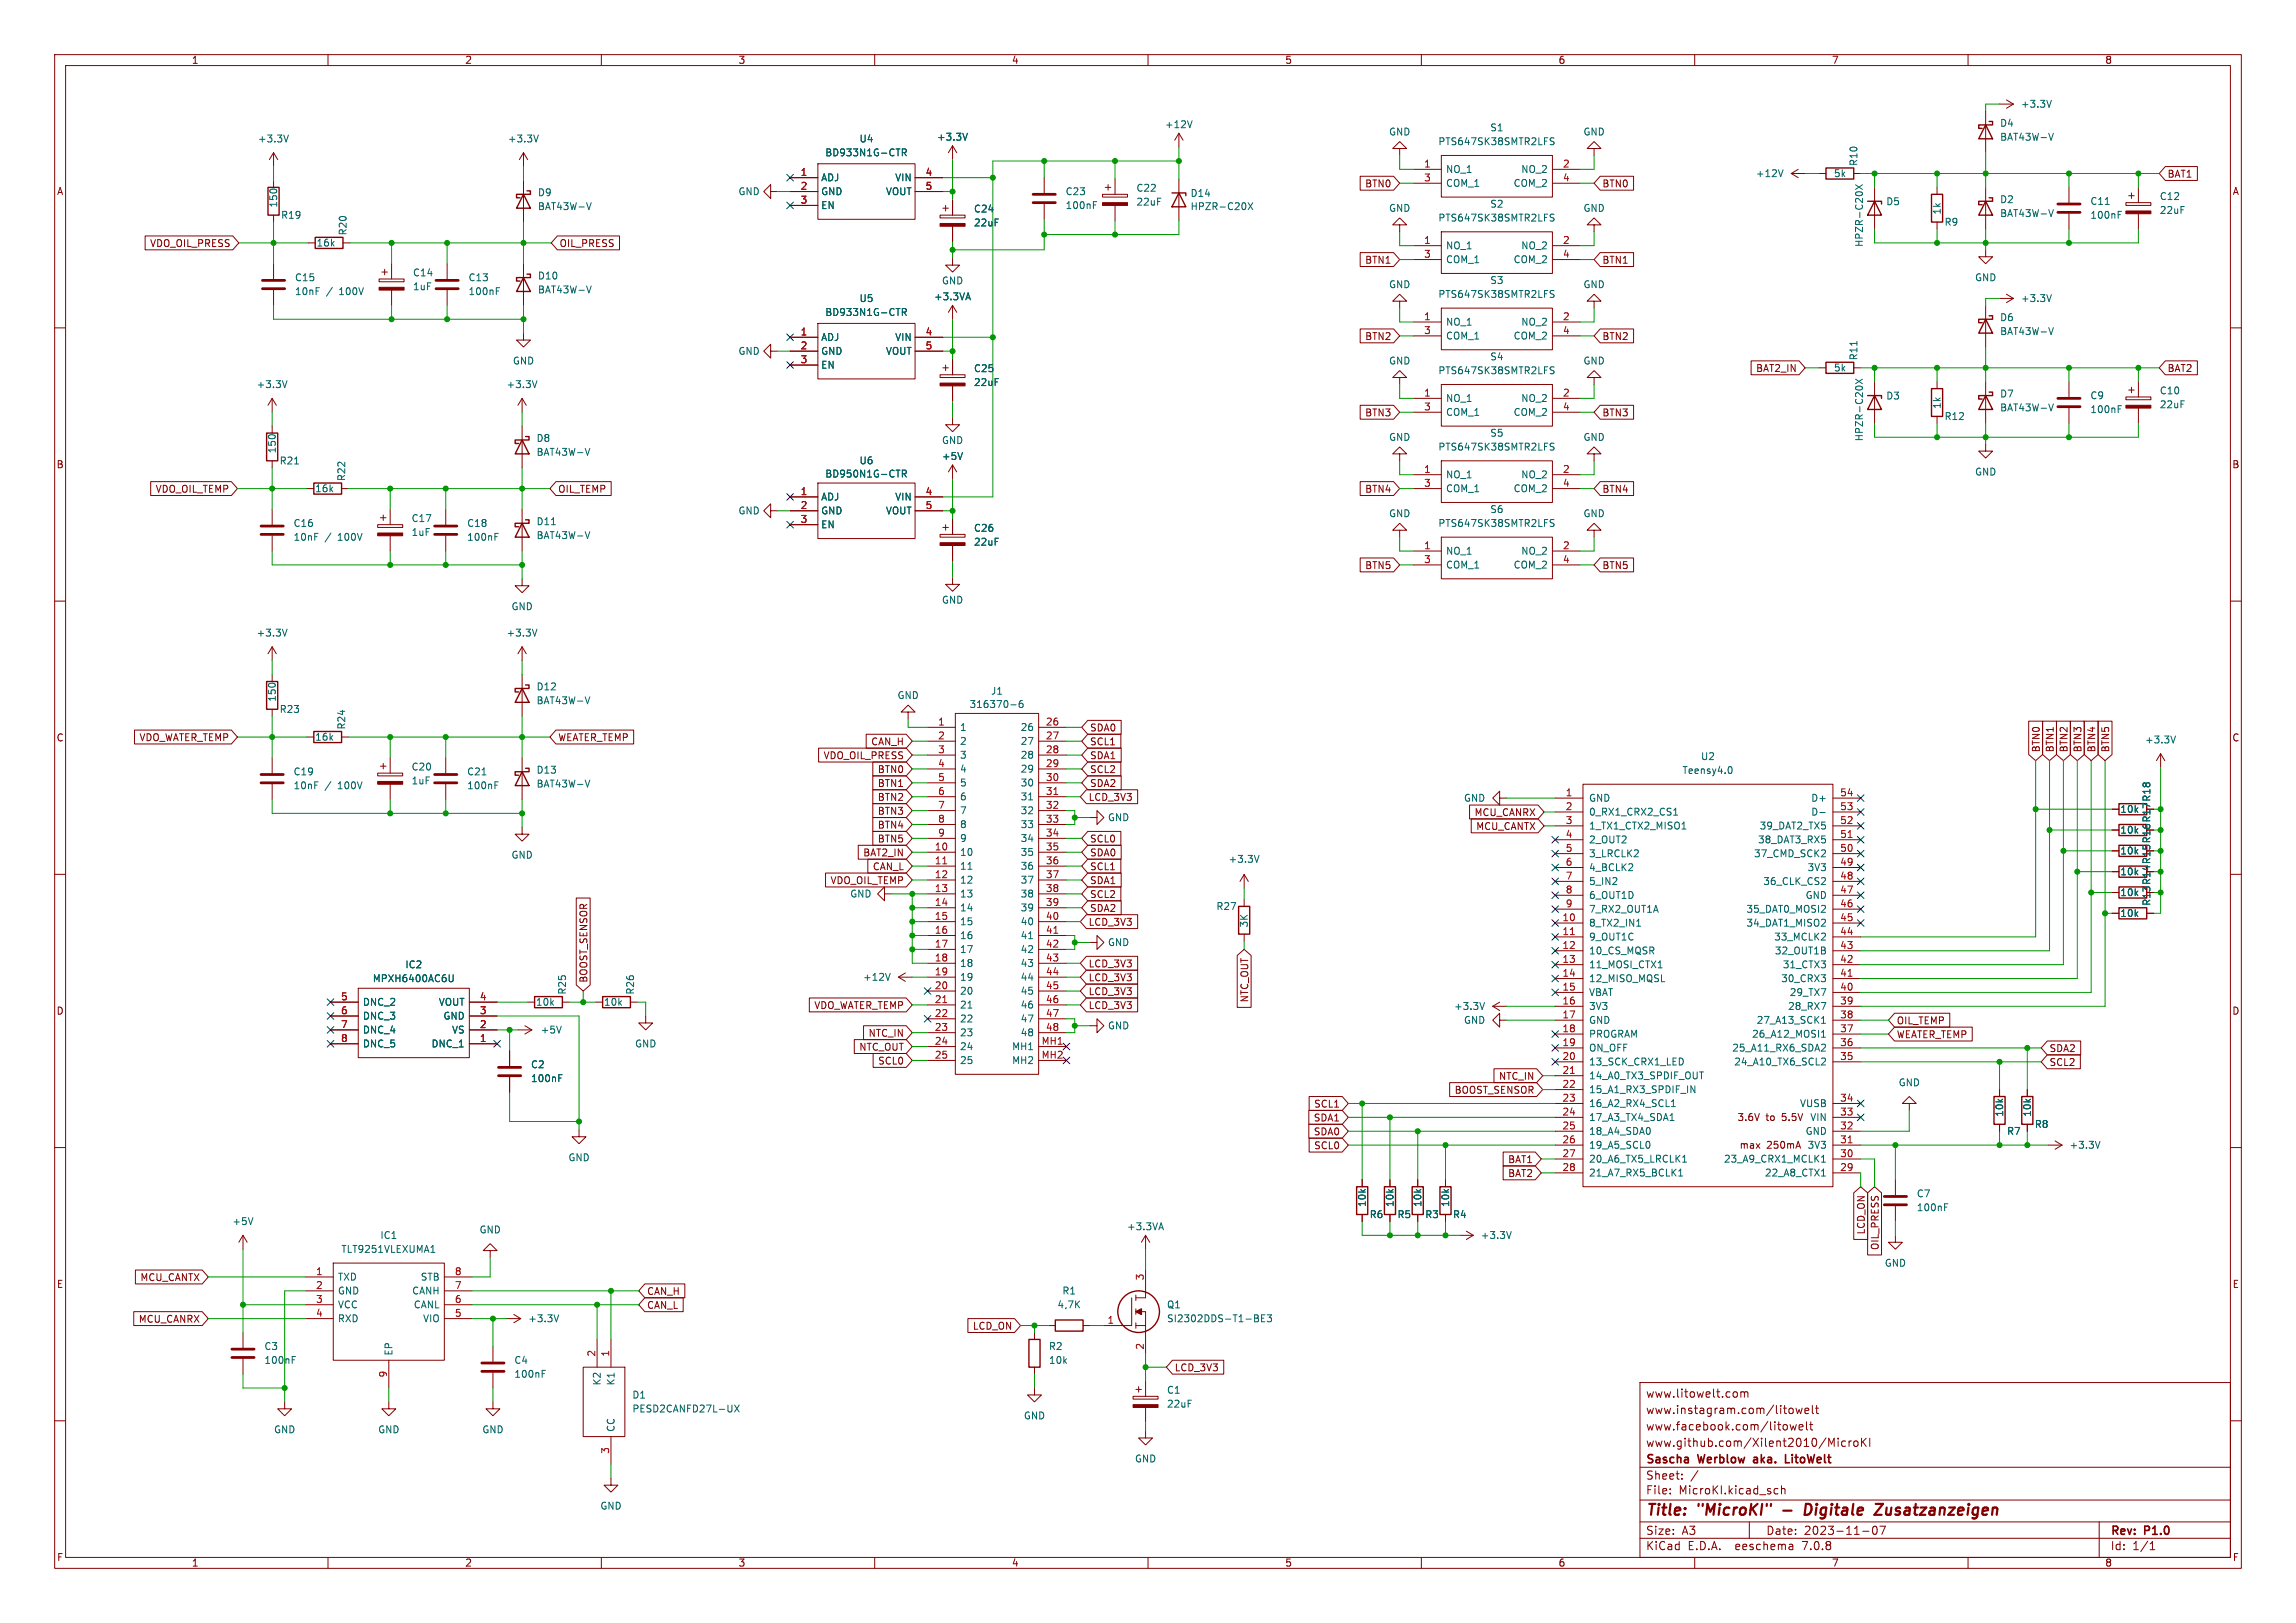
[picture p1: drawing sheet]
<svg xmlns="http://www.w3.org/2000/svg" width="420mm" height="297mm" viewBox="0 0 420 297" stroke-linecap="round" stroke-linejoin="round" font-family="sans-serif">
<defs><g id="words">
<g font-size="2.8" fill="#840000">
<text x="301" y="277.9">Title:</text>
<text x="310.6" y="277.9">&quot;MicroKI&quot;</text>
<text x="331.8" y="277.9">Digitale</text>
<text x="345.5" y="277.9">Zusatzanzeigen</text>
</g>
<g font-size="2.1" fill="#840000">
<text x="301" y="256">www.litowelt.com</text>
<text x="301" y="262">www.facebook.com/litowelt</text>
<text x="301" y="259">www.instagram.com/litowelt</text>
<text x="301" y="268.2">Sascha</text>
<text x="301" y="265">www.github.com/Xilent2010/MicroKI</text>
<text x="310.7" y="268.2">Werblow</text>
<text x="321.5" y="268.2">aka.</text>
<text x="327.9" y="268.2">LitoWelt</text>
<text x="301" y="273.7">File:</text>
<text x="301" y="271">Sheet:</text>
<text x="307.1" y="273.7">MicroKI.kicad_sch</text>
<text x="301" y="281.1">Size:</text>
<text x="307.6" y="281.1">A3</text>
<text x="323" y="281.1">Date:</text>
<text x="330" y="281.1">2023-11-07</text>
<text x="386" y="281.3">Rev:</text>
<text x="392.4" y="281.3">P1.0</text>
<text x="301" y="283.9">KiCad</text>
<text x="308.7" y="283.9">E.D.A.</text>
<text x="317.6" y="283.9">eeschema</text>
<text x="330" y="283.9">7.0.8</text>
<text x="386" y="283.9">Id:</text>
<text x="390.1" y="283.9">1/1</text>
</g>
<g font-size="1.8" fill="#840000">
<text x="35" y="11.9">1</text>
<text x="85" y="11.9">2</text>
<text x="135" y="11.9">3</text>
<text x="185" y="11.9">4</text>
<text x="235" y="11.9">5</text>
<text x="285" y="11.9">6</text>
<text x="335" y="11.9">7</text>
<text x="385" y="11.9">8</text>
<text x="10.3" y="35.9">A</text>
<text x="249.6" y="34.5">BTN0</text>
<text x="293" y="34.5">BTN0</text>
<text x="396.4" y="32.7">BAT1</text>
<text x="408.3" y="35.9">A</text>
<text x="27.4" y="45.4">VDO_OIL_PRESS</text>
<text x="102.3" y="45.4">OIL_PRESS</text>
<text x="249.6" y="48.5">BTN1</text>
<text x="293" y="48.5">BTN1</text>
<text x="249.6" y="62.4">BTN2</text>
<text x="293" y="62.4">BTN2</text>
<text x="321.1" y="68.3">BAT2_IN</text>
<text x="396.4" y="68.3">BAT2</text>
<text x="249.6" y="76.4">BTN3</text>
<text x="293" y="76.4">BTN3</text>
<text x="10.3" y="85.9">B</text>
<text x="408.2" y="85.9">B</text>
<text x="28.4" y="90.4">VDO_OIL_TEMP</text>
<text x="102" y="90.4">OIL_TEMP</text>
<text x="249.6" y="90.4">BTN4</text>
<text x="293" y="90.4">BTN4</text>
<text x="249.6" y="104.3">BTN5</text>
<text x="293" y="104.3">BTN5</text>
<text x="10.3" y="135.9">C</text>
<text x="25.4" y="135.8">VDO_WATER_TEMP</text>
<text x="102" y="135.8">WEATER_TEMP</text>
<text x="159.3" y="136.6">CAN_H</text>
<text x="199.3" y="136.6">SCL1</text>
<text x="199.3" y="134.1">SDA0</text>
<text x="373.3" y="137.8" transform="rotate(-90 373.3 137.8)">BTN0</text>
<text x="375.9" y="137.8" transform="rotate(-90 375.9 137.8)">BTN1</text>
<text x="378.4" y="137.8" transform="rotate(-90 378.4 137.8)">BTN2</text>
<text x="380.9" y="137.8" transform="rotate(-90 380.9 137.8)">BTN3</text>
<text x="383.5" y="137.8" transform="rotate(-90 383.5 137.8)">BTN4</text>
<text x="386" y="137.8" transform="rotate(-90 386 137.8)">BTN5</text>
<text x="408.2" y="135.9">C</text>
<text x="150.6" y="139.1">VDO_OIL_PRESS</text>
<text x="160.5" y="141.7">BTN0</text>
<text x="199.3" y="139.1">SDA1</text>
<text x="199.3" y="141.7">SCL2</text>
<text x="160.5" y="146.8">BTN2</text>
<text x="160.5" y="149.3">BTN3</text>
<text x="160.5" y="144.2">BTN1</text>
<text x="199" y="146.8">LCD_3V3</text>
<text x="199.3" y="144.2">SDA2</text>
<text x="269.6" y="149.5">MCU_CANRX</text>
<text x="160.5" y="154.4">BTN5</text>
<text x="160.5" y="151.8">BTN4</text>
<text x="199.3" y="154.4">SCL0</text>
<text x="269.9" y="152.1">MCU_CANTX</text>
<text x="151.8" y="162">VDO_OIL_TEMP</text>
<text x="157.8" y="156.9">BAT2_IN</text>
<text x="159.6" y="159.5">CAN_L</text>
<text x="199.3" y="156.9">SDA0</text>
<text x="199.3" y="162">SDA1</text>
<text x="199.3" y="159.5">SCL1</text>
<text x="199.3" y="164.5">SCL2</text>
<text x="199.3" y="167.1">SDA2</text>
<text x="393.5" y="165.9" transform="rotate(-90 393.5 165.9)">R13 R14 R15 R16 R17 R18</text>
<text x="199" y="169.6">LCD_3V3</text>
<text x="107.6" y="179.9" transform="rotate(-90 107.6 179.9)">BOOST_SENSOR</text>
<text x="199" y="179.8">LCD_3V3</text>
<text x="199" y="177.2">LCD_3V3</text>
<text x="10.3" y="185.9">D</text>
<text x="148.9" y="184.9">VDO_WATER_TEMP</text>
<text x="199" y="182.3">LCD_3V3</text>
<text x="199" y="184.9">LCD_3V3</text>
<text x="228.5" y="183.5" transform="rotate(-90 228.5 183.5)">NTC_OUT</text>
<text x="408.2" y="185.9">D</text>
<text x="158.8" y="189.9">NTC_IN</text>
<text x="346.9" y="190.2">WEATER_TEMP</text>
<text x="346.9" y="187.6">OIL_TEMP</text>
<text x="157.1" y="192.5">NTC_OUT</text>
<text x="160.5" y="195">SCL0</text>
<text x="274.1" y="197.8">NTC_IN</text>
<text x="374.8" y="192.7">SDA2</text>
<text x="374.8" y="195.3">SCL2</text>
<text x="240.3" y="202.9">SCL1</text>
<text x="266" y="200.3">BOOST_SENSOR</text>
<text x="240.2" y="205.4">SDA1</text>
<text x="240.2" y="208">SDA0</text>
<text x="317.7" y="205.3">3.6V</text>
<text x="323" y="205.3">to</text>
<text x="326.1" y="205.3">5.5V</text>
<text x="240.3" y="210.5">SCL0</text>
<text x="275.8" y="215.6">BAT2</text>
<text x="275.8" y="213">BAT1</text>
<text x="318.1" y="210.4">max</text>
<text x="323.2" y="210.4">250mA</text>
<text x="341.3" y="226" transform="rotate(-90 341.3 226)">LCD_ON</text>
<text x="343.9" y="228.8" transform="rotate(-90 343.9 228.8)">OIL_PRESS</text>
<text x="10.3" y="235.9">E</text>
<text x="25.6" y="234.6">MCU_CANTX</text>
<text x="118.3" y="237.2">CAN_H</text>
<text x="118.3" y="239.7">CAN_L</text>
<text x="408.3" y="235.9">E</text>
<text x="25.3" y="242.3">MCU_CANRX</text>
<text x="177.9" y="243.5">LCD_ON</text>
<text x="214.8" y="251.1">LCD_3V3</text>
<text x="10.3" y="285.9">F</text>
<text x="35" y="286.9">1</text>
<text x="85" y="286.9">2</text>
<text x="135" y="286.9">3</text>
<text x="185" y="286.9">4</text>
<text x="235" y="286.9">5</text>
<text x="285" y="286.9">6</text>
<text x="335" y="286.9">7</text>
<text x="385" y="286.9">8</text>
<text x="408.3" y="285.9">F</text>
</g>
<g font-size="1.8" fill="#006464">
<text x="213" y="23.7">+12V</text>
<text x="365.8" y="23.4">D4</text>
<text x="369.6" y="19.9">+3.3V</text>
<text x="47.1" y="26.3">+3.3V</text>
<text x="92.8" y="26.3">+3.3V</text>
<text x="150.9" y="28.8">BD933N1G-CTR</text>
<text x="157.1" y="26.3">U4</text>
<text x="171.3" y="25.9">+3.3V</text>
<text x="254" y="25">GND</text>
<text x="263" y="26.8">PTS647SK38SMTR2LFS</text>
<text x="272.5" y="24.2">S1</text>
<text x="289.6" y="25">GND</text>
<text x="365.8" y="25.9">BAT43W-V</text>
<text x="135" y="35.9">GND</text>
<text x="150.1" y="33.4">ADJ</text>
<text x="150.1" y="35.9">GND</text>
<text x="162" y="35.9">VOUT</text>
<text x="163.7" y="33.4">VIN</text>
<text x="194.8" y="35.9">C23</text>
<text x="207.8" y="35.3">C22</text>
<text x="264.4" y="31.9">NO_1</text>
<text x="264.4" y="34.4">COM_1</text>
<text x="276.8" y="34.4">COM_2</text>
<text x="278.2" y="31.9">NO_2</text>
<text x="321.1" y="32.6">+12V</text>
<text x="335.4" y="32.6">5k</text>
<text x="340" y="30.5" transform="rotate(-90 340 30.5)">R10</text>
<text x="50.9" y="38.1" transform="rotate(-90 50.9 38.1)">150</text>
<text x="51.3" y="40.2">R19</text>
<text x="98.3" y="36.1">D9</text>
<text x="98.3" y="38.6">BAT43W-V</text>
<text x="150.1" y="38.5">EN</text>
<text x="178.1" y="39.1">C24</text>
<text x="178.1" y="41.6">22uF</text>
<text x="194.8" y="38.5">100nF</text>
<text x="207.8" y="37.8">22uF</text>
<text x="217.7" y="38.7">HPZR-C20X</text>
<text x="217.7" y="36.2">D14</text>
<text x="254" y="39">GND</text>
<text x="263" y="40.7">PTS647SK38SMTR2LFS</text>
<text x="272.5" y="38.2">S2</text>
<text x="289.6" y="39">GND</text>
<text x="344.9" y="37.8">D5</text>
<text x="355.2" y="39.4" transform="rotate(-90 355.2 39.4)">1k</text>
<text x="355.6" y="41.5">R9</text>
<text x="365.8" y="37.4">D2</text>
<text x="365.8" y="39.9">BAT43W-V</text>
<text x="382.3" y="37.7">C11</text>
<text x="382.3" y="40.2">100nF</text>
<text x="395" y="36.8">C12</text>
<text x="395" y="39.3">22uF</text>
<text x="57.8" y="45.3">16k</text>
<text x="63.6" y="43.2" transform="rotate(-90 63.6 43.2)">R20</text>
<text x="264.4" y="45.8">NO_1</text>
<text x="278.2" y="45.8">NO_2</text>
<text x="341" y="45.3" transform="rotate(-90 341 45.3)">HPZR-C20X</text>
<text x="53.9" y="51.7">C15</text>
<text x="75.4" y="53.3">1uF</text>
<text x="75.4" y="50.8">C14</text>
<text x="85.6" y="51.7">C13</text>
<text x="98.3" y="51.3">D10</text>
<text x="98.3" y="53.9">BAT43W-V</text>
<text x="172.2" y="52.2">GND</text>
<text x="254" y="52.9">GND</text>
<text x="264.4" y="48.4">COM_1</text>
<text x="272.5" y="52.2">S3</text>
<text x="276.8" y="48.4">COM_2</text>
<text x="289.6" y="52.9">GND</text>
<text x="361.2" y="51.7">GND</text>
<text x="53.9" y="54.2">10nF</text>
<text x="59.7" y="54.2">/</text>
<text x="62.2" y="54.2">100V</text>
<text x="85.6" y="54.2">100nF</text>
<text x="150.9" y="58">BD933N1G-CTR</text>
<text x="157.1" y="55.5">U5</text>
<text x="170.8" y="55.2">+3.3VA</text>
<text x="263" y="54.7">PTS647SK38SMTR2LFS</text>
<text x="264.4" y="59.8">NO_1</text>
<text x="278.2" y="59.8">NO_2</text>
<text x="365.8" y="59">D6</text>
<text x="369.6" y="55.5">+3.3V</text>
<text x="135" y="65.1">GND</text>
<text x="150.1" y="62.6">ADJ</text>
<text x="150.1" y="65.1">GND</text>
<text x="162" y="65.1">VOUT</text>
<text x="163.7" y="62.6">VIN</text>
<text x="264.4" y="62.3">COM_1</text>
<text x="276.8" y="62.3">COM_2</text>
<text x="365.8" y="61.5">BAT43W-V</text>
<text x="46.8" y="71.2">+3.3V</text>
<text x="92.6" y="71.2">+3.3V</text>
<text x="93.7" y="66.9">GND</text>
<text x="150.1" y="67.7">EN</text>
<text x="178.1" y="68.3">C25</text>
<text x="178.1" y="70.8">22uF</text>
<text x="254" y="66.9">GND</text>
<text x="263" y="68.7">PTS647SK38SMTR2LFS</text>
<text x="272.5" y="66.1">S4</text>
<text x="289.6" y="66.9">GND</text>
<text x="335.4" y="68.2">5k</text>
<text x="340" y="66" transform="rotate(-90 340 66)">R11</text>
<text x="264.4" y="73.8">NO_1</text>
<text x="264.4" y="76.3">COM_1</text>
<text x="276.8" y="76.3">COM_2</text>
<text x="278.2" y="73.8">NO_2</text>
<text x="344.9" y="73.3">D3</text>
<text x="355.2" y="74.9" transform="rotate(-90 355.2 74.9)">1k</text>
<text x="355.6" y="77.1">R12</text>
<text x="365.8" y="72.9">D7</text>
<text x="365.8" y="75.5">BAT43W-V</text>
<text x="382.3" y="73.3">C9</text>
<text x="382.3" y="75.8">100nF</text>
<text x="395" y="72.4">C10</text>
<text x="395" y="74.9">22uF</text>
<text x="50.6" y="83" transform="rotate(-90 50.6 83)">150</text>
<text x="98.1" y="81.1">D8</text>
<text x="98.1" y="83.6">BAT43W-V</text>
<text x="172.2" y="81.5">GND</text>
<text x="254" y="80.9">GND</text>
<text x="263" y="82.7">PTS647SK38SMTR2LFS</text>
<text x="272.5" y="80.1">S5</text>
<text x="289.6" y="80.9">GND</text>
<text x="341" y="80.9" transform="rotate(-90 341 80.9)">HPZR-C20X</text>
<text x="51.1" y="85.2">R21</text>
<text x="63.3" y="88.1" transform="rotate(-90 63.3 88.1)">R22</text>
<text x="150.9" y="87.6">BD950N1G-CTR</text>
<text x="157.1" y="85.2">U6</text>
<text x="172.2" y="84.4">+5V</text>
<text x="264.4" y="87.7">NO_1</text>
<text x="278.2" y="87.7">NO_2</text>
<text x="361.2" y="87.2">GND</text>
<text x="57.6" y="90.3">16k</text>
<text x="75.2" y="95.7">C17</text>
<text x="135" y="94.3">GND</text>
<text x="150.1" y="91.8">ADJ</text>
<text x="150.1" y="94.3">GND</text>
<text x="162" y="94.3">VOUT</text>
<text x="163.7" y="91.8">VIN</text>
<text x="254" y="94.8">GND</text>
<text x="264.4" y="90.3">COM_1</text>
<text x="272.5" y="94.1">S6</text>
<text x="276.8" y="90.3">COM_2</text>
<text x="289.6" y="94.8">GND</text>
<text x="53.6" y="96.6">C16</text>
<text x="53.6" y="99.2">10nF</text>
<text x="59.4" y="99.2">/</text>
<text x="61.9" y="99.2">100V</text>
<text x="75.2" y="98.3">1uF</text>
<text x="85.4" y="99.2">100nF</text>
<text x="85.4" y="96.6">C18</text>
<text x="98.1" y="96.3">D11</text>
<text x="98.1" y="98.8">BAT43W-V</text>
<text x="150.1" y="96.9">EN</text>
<text x="178.1" y="97.5">C26</text>
<text x="178.1" y="100.1">22uF</text>
<text x="263" y="96.6">PTS647SK38SMTR2LFS</text>
<text x="264.4" y="101.7">NO_1</text>
<text x="278.2" y="101.7">NO_2</text>
<text x="264.4" y="104.2">COM_1</text>
<text x="276.8" y="104.2">COM_2</text>
<text x="93.5" y="111.9">GND</text>
<text x="172.2" y="110.7">GND</text>
<text x="46.8" y="116.7">+3.3V</text>
<text x="92.6" y="116.7">+3.3V</text>
<text x="50.6" y="128.5" transform="rotate(-90 50.6 128.5)">150</text>
<text x="51.1" y="130.7">R23</text>
<text x="98.1" y="126.5">D12</text>
<text x="98.1" y="129.1">BAT43W-V</text>
<text x="164.1" y="128.1">GND</text>
<text x="177.3" y="129.8">316370-6</text>
<text x="181.2" y="127.3">J1</text>
<text x="57.6" y="135.7">16k</text>
<text x="63.3" y="133.6" transform="rotate(-90 63.3 133.6)">R24</text>
<text x="175.5" y="134">1</text>
<text x="175.5" y="136.5">2</text>
<text x="186.6" y="134">26</text>
<text x="186.6" y="136.5">27</text>
<text x="392.3" y="136.2">+3.3V</text>
<text x="53.6" y="142.1">C19</text>
<text x="75.2" y="143.7">1uF</text>
<text x="75.2" y="141.2">C20</text>
<text x="85.4" y="142.1">C21</text>
<text x="98.1" y="141.8">D13</text>
<text x="175.5" y="139">3</text>
<text x="175.5" y="141.6">4</text>
<text x="186.6" y="139">28</text>
<text x="186.6" y="141.6">29</text>
<text x="307.7" y="141.8">Teensy4.0</text>
<text x="311" y="139.3">U2</text>
<text x="53.6" y="144.6">10nF</text>
<text x="59.4" y="144.6">/</text>
<text x="61.9" y="144.6">100V</text>
<text x="85.4" y="144.6">100nF</text>
<text x="98.1" y="144.3">BAT43W-V</text>
<text x="175.5" y="144.1">5</text>
<text x="175.5" y="146.7">6</text>
<text x="175.5" y="149.2">7</text>
<text x="186.6" y="144.1">30</text>
<text x="186.6" y="146.7">31</text>
<text x="186.6" y="149.2">32</text>
<text x="267.7" y="146.9">GND</text>
<text x="290.6" y="146.9">GND</text>
<text x="290.6" y="149.5">0_RX1_CRX2_CS1</text>
<text x="331.2" y="149.5">D-</text>
<text x="331.2" y="146.9">D+</text>
<text x="387.8" y="148.9">10k</text>
<text x="175.5" y="151.7">8</text>
<text x="175.5" y="154.3">9</text>
<text x="186.6" y="151.7">33</text>
<text x="186.6" y="154.3">34</text>
<text x="202.6" y="150.5">GND</text>
<text x="290.6" y="152">1_TX1_CTX2_MISO1</text>
<text x="290.6" y="154.5">2_OUT2</text>
<text x="321.5" y="154.5">38_DAT3_RX5</text>
<text x="321.8" y="152">39_DAT2_TX5</text>
<text x="387.8" y="152.8">10k</text>
<text x="93.5" y="157.3">GND</text>
<text x="175.5" y="156.8">10</text>
<text x="175.5" y="159.4">11</text>
<text x="175.5" y="161.9">12</text>
<text x="186.6" y="156.8">35</text>
<text x="186.6" y="159.4">36</text>
<text x="186.6" y="161.9">37</text>
<text x="224.6" y="158.1">+3.3V</text>
<text x="290.6" y="157.1">3_LRCLK2</text>
<text x="290.6" y="159.6">4_BCLK2</text>
<text x="320.8" y="157.1">37_CMD_SCK2</text>
<text x="330.6" y="159.6">3V3</text>
<text x="387.8" y="160.4">10k</text>
<text x="387.8" y="156.6">10k</text>
<text x="155.4" y="164.4">GND</text>
<text x="175.5" y="164.4">13</text>
<text x="175.5" y="167">14</text>
<text x="186.6" y="164.4">38</text>
<text x="186.6" y="167">39</text>
<text x="222.4" y="166.7">R27</text>
<text x="290.6" y="162.2">5_IN2</text>
<text x="290.6" y="164.7">6_OUT1D</text>
<text x="290.6" y="167.2">7_RX2_OUT1A</text>
<text x="319.4" y="167.2">35_DAT0_MOSI2</text>
<text x="322.5" y="162.2">36_CLK_CS2</text>
<text x="330.2" y="164.7">GND</text>
<text x="387.8" y="168">10k</text>
<text x="387.8" y="164.2">10k</text>
<text x="175.5" y="169.5">15</text>
<text x="175.5" y="172.1">16</text>
<text x="186.6" y="169.5">40</text>
<text x="186.6" y="172.1">41</text>
<text x="202.6" y="173.3">GND</text>
<text x="228.4" y="169.8" transform="rotate(-90 228.4 169.8)">3K</text>
<text x="290.6" y="169.8">8_TX2_IN1</text>
<text x="290.6" y="172.3">9_OUT1C</text>
<text x="319.4" y="169.8">34_DAT1_MISO2</text>
<text x="324.4" y="172.3">33_MCLK2</text>
<text x="68.1" y="179.9">MPXH6400AC6U</text>
<text x="74" y="177.4">IC2</text>
<text x="157.8" y="179.7">+12V</text>
<text x="175.5" y="174.6">17</text>
<text x="175.5" y="177.1">18</text>
<text x="175.5" y="179.7">19</text>
<text x="186.6" y="174.6">42</text>
<text x="186.6" y="177.1">43</text>
<text x="186.6" y="179.7">44</text>
<text x="290.6" y="174.9">10_CS_MQSR</text>
<text x="290.6" y="177.4">11_MOSI_CTX1</text>
<text x="290.6" y="179.9">12_MISO_MQSL</text>
<text x="324.6" y="174.9">32_OUT1B</text>
<text x="325.7" y="179.9">30_CRX3</text>
<text x="326" y="177.4">31_CTX3</text>
<text x="66.3" y="184.3">DNC_2</text>
<text x="80.2" y="184.3">VOUT</text>
<text x="97.9" y="184.3">10k</text>
<text x="103.7" y="182.1" transform="rotate(-90 103.7 182.1)">R25</text>
<text x="110.4" y="184.3">10k</text>
<text x="116.2" y="182.1" transform="rotate(-90 116.2 182.1)">R26</text>
<text x="175.5" y="182.2">20</text>
<text x="175.5" y="184.8">21</text>
<text x="186.6" y="182.2">45</text>
<text x="186.6" y="184.8">46</text>
<text x="265.9" y="185">+3.3V</text>
<text x="290.6" y="182.5">VBAT</text>
<text x="290.6" y="185">3V3</text>
<text x="327" y="185">28_RX7</text>
<text x="327.3" y="182.5">29_TX7</text>
<text x="66.3" y="186.8">DNC_3</text>
<text x="66.3" y="189.3">DNC_4</text>
<text x="66.3" y="191.9">DNC_5</text>
<text x="78.8" y="191.9">DNC_1</text>
<text x="81" y="186.8">GND</text>
<text x="82.6" y="189.3">VS</text>
<text x="98.8" y="189.3">+5V</text>
<text x="116.1" y="191.9">GND</text>
<text x="175.5" y="187.3">22</text>
<text x="175.5" y="189.8">23</text>
<text x="186.6" y="187.3">47</text>
<text x="186.6" y="189.8">48</text>
<text x="202.6" y="188.6">GND</text>
<text x="267.7" y="187.6">GND</text>
<text x="290.6" y="187.6">GND</text>
<text x="290.6" y="190.1">PROGRAM</text>
<text x="320.4" y="190.1">26_A12_MOSI1</text>
<text x="321.2" y="187.6">27_A13_SCK1</text>
<text x="97" y="195.7">C2</text>
<text x="175.5" y="192.4">24</text>
<text x="175.5" y="194.9">25</text>
<text x="185" y="192.4">MH1</text>
<text x="185" y="194.9">MH2</text>
<text x="290.6" y="192.6">ON_OFF</text>
<text x="290.6" y="195.2">13_SCK_CRX1_LED</text>
<text x="290.6" y="197.7">14_A0_TX3_SPDIF_OUT</text>
<text x="316.8" y="192.6">25_A11_RX6_SDA2</text>
<text x="317.1" y="195.2">24_A10_TX6_SCL2</text>
<text x="97" y="198.2">100nF</text>
<text x="290.6" y="200.3">15_A1_RX3_SPDIF_IN</text>
<text x="290.6" y="202.8">16_A2_RX4_SCL1</text>
<text x="329.2" y="202.8">VUSB</text>
<text x="347.2" y="199">GND</text>
<text x="290.6" y="205.3">17_A3_TX4_SDA1</text>
<text x="290.6" y="207.9">18_A4_SDA0</text>
<text x="330.2" y="207.9">GND</text>
<text x="331" y="205.3">VIN</text>
<text x="366.6" y="204.5" transform="rotate(-90 366.6 204.5)">10k</text>
<text x="367" y="207.9">R7</text>
<text x="371.7" y="204.5" transform="rotate(-90 371.7 204.5)">10k</text>
<text x="372.1" y="206.6">R8</text>
<text x="103.9" y="212.7">GND</text>
<text x="290.6" y="210.4">19_A5_SCL0</text>
<text x="290.6" y="213">20_A6_TX5_LRCLK1</text>
<text x="290.6" y="215.5">21_A7_RX5_BCLK1</text>
<text x="315.3" y="213">23_A9_CRX1_MCLK1</text>
<text x="322.8" y="215.5">22_A8_CTX1</text>
<text x="330.6" y="210.4">3V3</text>
<text x="378.5" y="210.4">+3.3V</text>
<text x="250" y="221" transform="rotate(-90 250 221)">10k</text>
<text x="255.1" y="221" transform="rotate(-90 255.1 221)">10k</text>
<text x="260.2" y="221" transform="rotate(-90 260.2 221)">10k</text>
<text x="265.3" y="221" transform="rotate(-90 265.3 221)">10k</text>
<text x="350.5" y="219.3">C7</text>
<text x="350.5" y="221.8">100nF</text>
<text x="42.4" y="224.4">+5V</text>
<text x="69.5" y="226.9">IC1</text>
<text x="87.6" y="225.9">GND</text>
<text x="206.1" y="225.3">+3.3VA</text>
<text x="250.5" y="223.1">R6</text>
<text x="255.5" y="223.1">R5</text>
<text x="260.6" y="223.1">R3</text>
<text x="265.7" y="223.1">R4</text>
<text x="270.8" y="226.9">+3.3V</text>
<text x="62.3" y="229.5">TLT9251VLEXUMA1</text>
<text x="344.7" y="232">GND</text>
<text x="61.7" y="234.5">TXD</text>
<text x="61.7" y="237.1">GND</text>
<text x="61.7" y="239.6">VCC</text>
<text x="75.3" y="237.1">CANH</text>
<text x="75.6" y="239.6">CANL</text>
<text x="76.9" y="234.5">STB</text>
<text x="193.3" y="239.6">4,7K</text>
<text x="194.2" y="237.1">R1</text>
<text x="213.4" y="239.6">Q1</text>
<text x="61.7" y="242.2">RXD</text>
<text x="77.3" y="242.2">VIO</text>
<text x="96.5" y="242.2">+3.3V</text>
<text x="213.4" y="242.2">SI2302DDS-T1-BE3</text>
<text x="48.3" y="247.2">C3</text>
<text x="48.3" y="249.8">100nF</text>
<text x="72" y="248.2" transform="rotate(-90 72 248.2)">EP</text>
<text x="94" y="249.8">C4</text>
<text x="191.8" y="247.2">R2</text>
<text x="191.8" y="249.8">10k</text>
<text x="94" y="252.3">100nF</text>
<text x="110.1" y="253.6" transform="rotate(-90 110.1 253.6)">K2</text>
<text x="112.6" y="253.6" transform="rotate(-90 112.6 253.6)">K1</text>
<text x="115.6" y="256.1">D1</text>
<text x="213.4" y="255.2">C1</text>
<text x="213.4" y="257.8">22uF</text>
<text x="50" y="262.5">GND</text>
<text x="69.1" y="262.5">GND</text>
<text x="88.1" y="262.5">GND</text>
<text x="112.6" y="262.1" transform="rotate(-90 112.6 262.1)">CC</text>
<text x="115.6" y="258.7">PESD2CANFD27L-UX</text>
<text x="187.2" y="259.9">GND</text>
<text x="207.5" y="267.8">GND</text>
<text x="109.7" y="276.5">GND</text>
</g>
<g font-size="1.8" fill="#a90000">
<text x="146.4" y="32.3">1</text>
<text x="146.4" y="34.8">2</text>
<text x="169.2" y="32.3">4</text>
<text x="169.2" y="34.8">5</text>
<text x="260.4" y="30.7">1</text>
<text x="260.4" y="33.3">3</text>
<text x="285.8" y="30.7">2</text>
<text x="285.8" y="33.3">4</text>
<text x="146.4" y="37.3">3</text>
<text x="260.4" y="44.7">1</text>
<text x="260.4" y="47.2">3</text>
<text x="285.8" y="44.7">2</text>
<text x="285.8" y="47.2">4</text>
<text x="260.4" y="58.7">1</text>
<text x="285.8" y="58.7">2</text>
<text x="146.4" y="61.5">1</text>
<text x="146.4" y="64">2</text>
<text x="169.2" y="61.5">4</text>
<text x="169.2" y="64">5</text>
<text x="260.4" y="61.2">3</text>
<text x="285.8" y="61.2">4</text>
<text x="146.4" y="66.5">3</text>
<text x="260.4" y="72.6">1</text>
<text x="260.4" y="75.2">3</text>
<text x="285.8" y="72.6">2</text>
<text x="285.8" y="75.2">4</text>
<text x="260.4" y="86.6">1</text>
<text x="260.4" y="89.2">3</text>
<text x="285.8" y="86.6">2</text>
<text x="285.8" y="89.2">4</text>
<text x="146.4" y="90.7">1</text>
<text x="146.4" y="93.2">2</text>
<text x="146.4" y="95.8">3</text>
<text x="169.2" y="90.7">4</text>
<text x="169.2" y="93.2">5</text>
<text x="260.4" y="100.6">1</text>
<text x="285.8" y="100.6">2</text>
<text x="260.4" y="103.1">3</text>
<text x="285.8" y="103.1">4</text>
<text x="171.5" y="132.8">1</text>
<text x="171.5" y="135.4">2</text>
<text x="171.5" y="137.9">3</text>
<text x="191.2" y="132.8">26</text>
<text x="191.2" y="135.4">27</text>
<text x="191.2" y="137.9">28</text>
<text x="171.5" y="140.5">4</text>
<text x="171.5" y="143">5</text>
<text x="191.2" y="140.5">29</text>
<text x="191.2" y="143">30</text>
<text x="171.5" y="145.5">6</text>
<text x="171.5" y="148.1">7</text>
<text x="191.2" y="145.5">31</text>
<text x="191.2" y="148.1">32</text>
<text x="286.3" y="145.8">1</text>
<text x="286.3" y="148.3">2</text>
<text x="336.5" y="148.3">53</text>
<text x="336.5" y="145.8">54</text>
<text x="170.9" y="155.7">10</text>
<text x="171.5" y="150.6">8</text>
<text x="171.5" y="153.2">9</text>
<text x="191.2" y="150.6">33</text>
<text x="191.2" y="153.2">34</text>
<text x="191.2" y="155.7">35</text>
<text x="286.3" y="156">5</text>
<text x="286.3" y="150.9">3</text>
<text x="286.3" y="153.4">4</text>
<text x="336.5" y="156">50</text>
<text x="336.5" y="153.4">51</text>
<text x="336.5" y="150.9">52</text>
<text x="170.9" y="158.2">11</text>
<text x="170.9" y="160.8">12</text>
<text x="191.2" y="158.2">36</text>
<text x="191.2" y="160.8">37</text>
<text x="286.3" y="158.5">6</text>
<text x="286.3" y="161">7</text>
<text x="336.5" y="161">48</text>
<text x="336.5" y="158.5">49</text>
<text x="170.9" y="163.3">13</text>
<text x="170.9" y="165.9">14</text>
<text x="191.2" y="163.3">38</text>
<text x="191.2" y="165.9">39</text>
<text x="286.3" y="163.6">8</text>
<text x="286.3" y="166.1">9</text>
<text x="336.5" y="166.1">46</text>
<text x="336.5" y="163.6">47</text>
<text x="170.9" y="168.4">15</text>
<text x="170.9" y="170.9">16</text>
<text x="170.9" y="173.5">17</text>
<text x="191.2" y="168.4">40</text>
<text x="191.2" y="170.9">41</text>
<text x="191.2" y="173.5">42</text>
<text x="285.7" y="168.7">10</text>
<text x="285.7" y="171.2">11</text>
<text x="285.7" y="173.7">12</text>
<text x="336.5" y="173.7">43</text>
<text x="336.5" y="171.2">44</text>
<text x="336.5" y="168.7">45</text>
<text x="170.9" y="176">18</text>
<text x="170.9" y="178.6">19</text>
<text x="191.2" y="176">43</text>
<text x="191.2" y="178.6">44</text>
<text x="285.7" y="176.3">13</text>
<text x="285.7" y="178.8">14</text>
<text x="336.5" y="178.8">41</text>
<text x="336.5" y="176.3">42</text>
<text x="62.3" y="183.1">5</text>
<text x="62.3" y="185.7">6</text>
<text x="87.7" y="185.7">3</text>
<text x="87.7" y="183.1">4</text>
<text x="170.9" y="181.1">20</text>
<text x="170.9" y="183.6">21</text>
<text x="191.2" y="181.1">45</text>
<text x="191.2" y="183.6">46</text>
<text x="285.7" y="181.4">15</text>
<text x="285.7" y="183.9">16</text>
<text x="336.5" y="183.9">39</text>
<text x="336.5" y="181.4">40</text>
<text x="62.3" y="188.2">7</text>
<text x="62.3" y="190.8">8</text>
<text x="87.7" y="190.8">1</text>
<text x="87.7" y="188.2">2</text>
<text x="170.9" y="186.2">22</text>
<text x="170.9" y="188.7">23</text>
<text x="170.9" y="191.3">24</text>
<text x="190.4" y="191.3">MH1</text>
<text x="191.2" y="186.2">47</text>
<text x="191.2" y="188.7">48</text>
<text x="285.7" y="186.4">17</text>
<text x="285.7" y="189">18</text>
<text x="285.7" y="191.5">19</text>
<text x="336.5" y="191.5">36</text>
<text x="336.5" y="189">37</text>
<text x="336.5" y="186.4">38</text>
<text x="170.9" y="193.8">25</text>
<text x="190.4" y="193.8">MH2</text>
<text x="285.7" y="194.1">20</text>
<text x="285.7" y="196.6">21</text>
<text x="336.5" y="194.1">35</text>
<text x="285.7" y="199.1">22</text>
<text x="285.7" y="201.7">23</text>
<text x="336.5" y="201.7">34</text>
<text x="285.7" y="204.2">24</text>
<text x="285.7" y="206.8">25</text>
<text x="285.7" y="209.3">26</text>
<text x="336.5" y="209.3">31</text>
<text x="336.5" y="206.8">32</text>
<text x="336.5" y="204.2">33</text>
<text x="285.7" y="211.8">27</text>
<text x="285.7" y="214.4">28</text>
<text x="336.5" y="214.4">29</text>
<text x="336.5" y="211.8">30</text>
<text x="57.7" y="233.4">1</text>
<text x="83.1" y="233.4">8</text>
<text x="57.7" y="236">2</text>
<text x="57.7" y="238.5">3</text>
<text x="83.1" y="238.5">6</text>
<text x="83.1" y="236">7</text>
<text x="209.3" y="234.4" transform="rotate(-90 209.3 234.4)">3</text>
<text x="57.7" y="241">4</text>
<text x="83.1" y="241">5</text>
<text x="202.5" y="242.3">1</text>
<text x="109" y="248.4" transform="rotate(-90 109 248.4)">2</text>
<text x="111.5" y="248.4" transform="rotate(-90 111.5 248.4)">1</text>
<text x="209.3" y="247.1" transform="rotate(-90 209.3 247.1)">2</text>
<text x="70.9" y="252.2" transform="rotate(-90 70.9 252.2)">9</text>
<text x="111.5" y="266.1" transform="rotate(-90 111.5 266.1)">3</text>
</g>
</g></defs>
<g fill="none" stroke="#840000" stroke-width=".18">
<path d="M10 10h400v277h-400zM12 12h396v273h-396zM60 10v2M110 10v2M160 10v2M210 10v2M260 10v2M310 10v2M360 10v2M365.8 19.1h2.5M367 18.3l1.3 .8M368.3 19.1l-1.3 .7"/>
<path d="M50 27.9v2.6M50 33v1.3M50 39.4v1.2M50 27.9l-.7 1.3M50 27.9l.8 1.3M95.8 27.9v2.6M95.8 33v7.6M95.8 27.9l-.8 1.3M95.8 27.9l.7 1.3M141 35.1v-1.3l-1.3 1.3 1.3 1.2v-1.2h1.2M144.5 32.5h5.1M144.5 35.1h5.1"/>
<path d="M144.5 37.6h5.1M149.6 30h17.8v10.1h-17.8zM167.4 32.5h5.1M167.4 35.1h5.1M172 39.4h4.5v.5h-4.5zM172.5 38.1h1M173 37.6v1M174.2 26.7v2.5M174.2 36.6v2.8M174.2 26.7l-.7 1.2M174.2 26.7l.8 1.2M191 32.5v2.8"/>
<path d="M191 37.3v2.8M201.7 35.6h4.5v.5h-4.5zM202.2 34.3h1M202.7 33.8v1M204 32.8v2.8M204 37.6v2.8M215.6 24.4v2.5M215.6 32.8v7.6M215.6 24.4l-.7 1.3M215.6 24.4l.8 1.3M248.8 32.3h6.1l1.1 1.2-1.1 1.3h-6.1zM256 27.2h1.3l-1.3-1.3-1.2 1.3h1.2v1.2"/>
<path d="M258.6 31h5.1M258.6 33.5h5.1M263.7 28.4h20.3v7.7h-20.3zM284 31h5.1M284 33.5h5.1M291.6 27.2h1.3l-1.3-1.3-1.3 1.3h1.3v1.2M292.7 32.3h6.1v2.5h-6.1l-1.1-1.3zM327.7 31.8l1.2 .7M327.7 31.8h2.5M328.9 31l-1.2 .8M332.7 31.8h1.3M339.1 31.8h1.3"/>
<path d="M342.9 34.3v7.6M354.3 34.3v1.3M363.2 20.3v7.6M363.2 34.3v7.6M378.5 34.3v2.8M378.5 39.1v2.8M388.9 37.1h4.5v.5h-4.5zM389.4 35.8h1M389.9 35.3v1M391.2 34.3v2.8M391.2 39.1v2.8M396.1 30.5h5.8v2.5h-5.8l-1.1-1.2z"/>
<path d="M10 60h2M26.5 43.2h16.1l1.1 1.3-1.1 1.2h-16.1zM50 48.3v2.8M50 53.1v2.8M56.4 44.5h1.3M62.7 44.5h1.3M69.3 51.1h4.6v.5h-4.6zM69.8 49.8h1.1M70.4 49.3v1M71.6 48.3v2.8M71.6 53.1v2.8M81.8 48.3v2.8"/>
<path d="M81.8 53.1v2.8M95.8 48.3v7.6M101.9 43.2h11.4v2.5h-11.4l-1.1-1.2zM149.6 59.2h17.8v10.1h-17.8zM174.2 47.2v1.3h1.3l-1.3 1.3-1.2-1.3h1.2M174.2 41.4v2.8M174.2 55.9v2.5M174.2 55.9l-.7 1.3M174.2 55.9l.8 1.3M248.8 46.2h6.1l1.1 1.3-1.1 1.3h-6.1zM256 41.1h1.3l-1.3-1.2-1.2 1.2h1.2v1.3M256 55.1h1.3l-1.3-1.3-1.2 1.3h1.2v1.3"/>
<path d="M258.6 45h5.1M258.6 47.5h5.1M258.6 58.9h5.1M263.7 42.4h20.3v7.6h-20.3zM263.7 56.4h20.3v7.6h-20.3zM284 45h5.1M284 47.5h5.1M284 58.9h5.1M291.6 55.1h1.3l-1.3-1.3-1.3 1.3h1.3v1.3M291.6 41.1h1.3l-1.3-1.2-1.3 1.2h1.3v1.3M292.7 46.2h6.1v2.6h-6.1l-1.1-1.3zM354.3 40.6v1.3"/>
<path d="M363.2 45.7v1.3h1.3l-1.3 1.3-1.3-1.3h1.3M363.2 55.9v7.6M365.8 54.6h2.5M367 53.8l1.3 .8M368.3 54.6l-1.3 .8M408 60h2M49.8 72.9v2.5M49.8 78v1.2M49.8 72.9l-.8 1.3M49.8 72.9l.7 1.3M95.5 72.9l-.8 1.3M95.5 72.9v2.5"/>
<path d="M95.5 78v7.6M95.5 72.9l.8 1.3M95.8 61v1.2h1.2l-1.2 1.3-1.3-1.3h1.3M141 64.3v-1.3l-1.3 1.3 1.3 1.2v-1.2h1.2M144.5 61.7h5.1M144.5 64.3h5.1M144.5 66.8h5.1M167.4 61.7h5.1M167.4 64.3h5.1M172 68.6h4.5v.5h-4.5zM172.5 67.3h1M173 66.8v1"/>
<path d="M174.2 76.5v1.2h1.3l-1.3 1.3-1.2-1.3h1.2M174.2 65.8v2.8M174.2 70.6v2.8M248.8 60.2h6.1l1.1 1.3-1.1 1.2h-6.1zM248.8 74.2h6.1l1.1 1.2-1.1 1.3h-6.1zM256 69.1h1.3l-1.3-1.3-1.2 1.3h1.2v1.3M258.6 61.5h5.1M258.6 72.9h5.1M258.6 75.4h5.1M263.7 70.4h20.3v7.6h-20.3zM284 61.5h5.1M284 72.9h5.1"/>
<path d="M284 75.4h5.1M291.6 69.1h1.3l-1.3-1.3-1.3 1.3h1.3v1.3M292.7 60.2h6.1v2.5h-6.1l-1.1-1.2zM292.7 74.2h6.1v2.5h-6.1l-1.1-1.3zM320.3 66h8.8l1.1 1.3-1.1 1.3h-8.8zM332.7 67.3h1.3M339.1 67.3h1.3M342.9 69.9v7.6M354.3 69.9v1.2M354.3 76.2v1.3M363.2 69.9v7.6M378.5 69.9v2.7"/>
<path d="M378.5 74.7v2.8M388.9 72.6h4.5v.6h-4.5zM389.4 71.4h1M389.9 70.9v1M391.2 69.9v2.7M391.2 74.7v2.8M396.1 66h5.8v2.6h-5.8l-1.1-1.3zM27.6 88.1h14.7l1.1 1.3-1.1 1.3h-14.7zM49.8 84.3v1.3M49.8 93.2v2.8M49.8 98v2.8M56.1 89.4h1.3"/>
<path d="M62.5 89.4h1.3M69.1 96h4.6v.5h-4.6zM69.6 94.7h1M70.1 94.2v1.1M71.4 93.2v2.8M71.4 98v2.8M81.5 93.2v2.8M81.5 98v2.8M95.5 93.2v7.6M101.7 88.1h10.1v2.6h-10.1l-1.1-1.3zM141 93.5v-1.3l-1.3 1.3 1.3 1.2v-1.2h1.2M144.5 90.9h5.1"/>
<path d="M144.5 93.5h5.1M144.5 96h5.1M149.6 88.4h17.8v10.2h-17.8zM167.4 90.9h5.1M167.4 93.5h5.1M172 97.8h4.5v.5h-4.5zM172.5 96.5h1M173 96v1M174.2 85.1v2.5M174.2 95v2.8M174.2 99.8v2.8M174.2 85.1l-.7 1.3"/>
<path d="M174.2 85.1l.8 1.3M248.8 88.1h6.1l1.1 1.3-1.1 1.3h-6.1zM256 97h1.3l-1.3-1.2-1.2 1.2h1.2v1.3M256 83.1h1.3l-1.3-1.3-1.2 1.3h1.2v1.2M258.6 89.4h5.1M258.6 86.9h5.1M263.7 84.3h20.3v7.6h-20.3zM263.7 98.3h20.3v7.6h-20.3zM284 89.4h5.1M284 86.9h5.1M291.6 83.1h1.3l-1.3-1.3-1.3 1.3h1.3v1.2M291.6 97h1.3l-1.3-1.2-1.3 1.2h1.3v1.3"/>
<path d="M292.7 88.1h6.1v2.6h-6.1l-1.1-1.3zM363.2 81.3v1.3h1.3l-1.3 1.2-1.3-1.2h1.3M10 110h2M49.8 118.4v2.5M49.8 118.4l-.8 1.2M49.8 118.4l.7 1.2M95.5 105.9v1.3h1.3l-1.3 1.3-1.3-1.3h1.3M95.5 118.4v2.5M95.5 118.4l-.8 1.2M95.5 118.4l.8 1.2M174.2 105.7v1.2h1.3l-1.3 1.3-1.2-1.3h1.2M248.8 102.1h6.1l1.1 1.3-1.1 1.2h-6.1z"/>
<path d="M258.6 100.8h5.1M258.6 103.4h5.1M284 100.8h5.1M284 103.4h5.1M292.7 102.1h6.1v2.5h-6.1l-1.1-1.2zM408 110h2M24.6 133.6h17.7l1.1 1.3-1.1 1.2h-17.7zM49.8 123.4v1.3M49.8 129.8v1.3M49.8 138.7v2.8M56.1 134.9h1.3M62.5 134.9h1.3"/>
<path d="M70.1 139.7v1M71.4 138.7v2.8M81.5 138.7v2.8M95.5 123.4v7.7M95.5 138.7v7.6M101.7 133.6h14.2v2.5h-14.2l-1.1-1.2zM149.7 136.9h16.1l1.1 1.3-1.1 1.2h-16.1zM158.4 134.4h7.4l1.1 1.2-1.1 1.3h-7.4zM159.7 139.4h6.1l1.1 1.3-1.1 1.3h-6.1zM166.1 130.3h1.3l-1.3-1.3-1.3 1.3h1.3v1.3M169.7 133.1h5.1M169.7 135.6h5.1"/>
<path d="M169.7 138.2h5.1M174.8 130.6h15.2v66h-15.2zM190 133.1h5.1M190 135.6h5.1M190 138.2h5.1M199 134.4h6v2.5h-6l-1.1-1.3zM199 136.9h6.1v2.5h-6.1l-1.1-1.2zM199 139.4h6v2.6h-6l-1.1-1.3zM199 131.8h6.1v2.6h-6.1l-1.1-1.3zM371.1 132h2.5v6.1l-1.2 1.1-1.3-1.1zM373.6 132h2.6v6.1l-1.3 1.1-1.3-1.1zM376.2 132h2.5v6.1l-1.3 1.1-1.2-1.1z"/>
<path d="M378.7 132h2.6v6.1l-1.3 1.1-1.3-1.1zM381.3 132h2.5v6.1l-1.3 1.1-1.2-1.1zM383.8 132h2.5v6.1l-1.2 1.1-1.3-1.1zM395.2 137.9l-.7 1.3M395.2 137.9v2.6M395.2 137.9l.8 1.3M10 160h2M49.8 143.5v2.8M69.1 141.5h4.6v.5h-4.6zM69.6 140.2h1M71.4 143.5v2.8M81.5 143.5v2.8"/>
<path d="M95.5 151.4v1.3h1.3l-1.3 1.2-1.3-1.2h1.3M151 159.8h14.8l1.1 1.2-1.1 1.3h-14.8zM157 154.7h8.8l1.1 1.3-1.1 1.2h-8.8zM158.7 157.2h7.1l1.1 1.3-1.1 1.3h-7.1zM159.7 144.5h6.1l1.1 1.3-1.1 1.3h-6.1zM159.7 147.1h6.1l1.1 1.2-1.1 1.3h-6.1zM159.7 152.1h6.1l1.1 1.3-1.1 1.3h-6.1zM159.7 149.6h6.1l1.1 1.3-1.1 1.2h-6.1zM159.7 142h6.1l1.1 1.3-1.1 1.2h-6.1zM169.7 156h5.1M169.7 158.5h5.1M169.7 140.7h5.1"/>
<path d="M169.7 143.3h5.1M169.7 145.8h5.1M169.7 148.3h5.1M169.7 150.9h5.1M169.7 153.4h5.1M190 156h5.1M190 158.5h5.1M190 140.7h5.1M190 143.3h5.1M190 145.8h5.1M190 148.3h5.1M190 150.9h5.1"/>
<path d="M190 153.4h5.1M198.7 144.5h9.4v2.6h-9.4l-1.1-1.3zM199 152.1h6v2.6h-6l-1.1-1.3zM199 154.7h6.1v2.5h-6.1l-1.1-1.2zM199 159.8h6.1v2.5h-6.1l-1.1-1.3zM199 157.2h6v2.6h-6l-1.1-1.3zM199 142h6.1v2.5h-6.1l-1.1-1.2zM199.4 149.6h1.3v-1.3l1.2 1.3-1.2 1.3v-1.3M268.8 147.3h12.5l1.1 1.3-1.1 1.3h-12.5zM269.1 149.9h12.2l1.1 1.2-1.1 1.3h-12.2zM274.3 146.1v-1.3l-1.3 1.3 1.3 1.2v-1.2h1.3M284.5 158.8h5.1"/>
<path d="M284.5 156.2h5.1M284.5 153.7h5.1M284.5 151.1h5.1M284.5 148.6h5.1M284.5 146.1h5.1M289.6 143.5h45.7v73.7h-45.7zM335.3 158.8h5.1M335.3 156.2h5.1M335.3 153.7h5.1M335.3 151.1h5.1M335.3 148.6h5.1M335.3 146.1h5.1"/>
<path d="M386.3 151.9h1.3M386.3 148.1h1.3M386.3 159.5h1.3M386.3 155.7h1.3M408 160h2M105.4 164.3h2.6v15.9l-1.3 1.2-1.3-1.2zM161.8 163.6v-1.3l-1.3 1.3 1.3 1.2v-1.2h1.3M164.3 178.8l1.3 .8M164.3 178.8h2.6M165.6 178.1l-1.3 .7M169.7 178.8h5.1M169.7 161h5.1"/>
<path d="M169.7 163.6h5.1M169.7 166.1h5.1M169.7 168.7h5.1M169.7 171.2h5.1M169.7 173.7h5.1M169.7 176.3h5.1M190 178.8h5.1M190 161h5.1M190 163.6h5.1M190 166.1h5.1M190 168.7h5.1M190 171.2h5.1"/>
<path d="M190 173.7h5.1M190 176.3h5.1M198.7 167.4h9.4v2.5h-9.4l-1.1-1.2zM198.7 177.5h9.4v2.6h-9.4l-1.1-1.3zM198.7 175h9.4v2.5h-9.4l-1.1-1.2zM199 162.3h6v2.5h-6l-1.1-1.2zM199 164.8h6.1v2.6h-6.1l-1.1-1.3zM199.4 172.5h1.3v-1.3l1.2 1.3-1.2 1.2v-1.2M226.3 174.8l1.3-1.1 1.3 1.1v9.5h-2.6zM227.6 160l-.8 1.3M227.6 160v2.6M227.6 164.6v1.3"/>
<path d="M227.6 170.9v1.3M227.6 160l.7 1.3M284.5 168.9h5.1M284.5 171.5h5.1M284.5 174h5.1M284.5 176.5h5.1M284.5 179.1h5.1M284.5 166.4h5.1M284.5 163.8h5.1M284.5 161.3h5.1M335.3 168.9h5.1M335.3 171.5h5.1"/>
<path d="M335.3 174h5.1M335.3 176.5h5.1M335.3 179.1h5.1M335.3 166.4h5.1M335.3 163.8h5.1M335.3 161.3h5.1M386.3 167.1h1.3M386.3 163.3h1.3M392.7 167.1h1.3M60.5 183.4h5M60.5 191h5M60.5 188.5h5"/>
<path d="M60.5 185.9h5M65.5 180.8h20.4v12.7h-20.4zM85.9 183.4h5M85.9 191h5M85.9 188.5h5M85.9 185.9h5M93.2 192.3v2.8M93.2 197.1v2.8M94.7 188.5h2.6M96 187.7l1.3 .8M96.5 183.4h1.3M97.3 188.5l-1.3 .7"/>
<path d="M102.9 183.4h1.2M109 183.4h1.2M115.3 183.4h1.3M118.1 185.9v1.3h1.3l-1.3 1.3-1.3-1.3h1.3M148 182.6h17.8l1.1 1.3-1.1 1.3h-17.8zM156.3 190.2h9.5l1.1 1.3-1.1 1.3h-9.5zM158 187.7h7.8l1.1 1.3-1.1 1.2h-7.8zM159.7 192.8h6.1l1.1 1.3-1.1 1.2h-6.1zM169.7 181.4h5.1M169.7 183.9h5.1M169.7 186.4h5.1M169.7 189h5.1"/>
<path d="M169.7 191.5h5.1M169.7 194.1h5.1M190 181.4h5.1M190 183.9h5.1M190 186.4h5.1M190 189h5.1M190 191.5h5.1M190 194.1h5.1M198.7 180.1h9.4v2.5h-9.4l-1.1-1.2zM198.7 182.6h9.4v2.6h-9.4l-1.1-1.3zM199.4 187.7h1.3v-1.3l1.2 1.3-1.2 1.3v-1.3M265.2 198.1h15.9l1.1 1.3-1.1 1.3h-15.9z"/>
<path d="M273 184.2l1.3 .7M273 184.2h2.6M273.3 195.6h7.8l1.1 1.3-1.1 1.2h-7.8zM274.3 186.7v-1.3l-1.3 1.3 1.3 1.3v-1.3h1.3M274.3 183.4l-1.3 .8M284.5 184.2h5.1M284.5 181.6h5.1M284.5 186.7h5.1M284.5 189.2h5.1M284.5 191.8h5.1M284.5 194.3h5.1M284.5 196.9h5.1"/>
<path d="M284.5 199.4h5.1M335.3 184.2h5.1M335.3 181.6h5.1M335.3 186.7h5.1M335.3 189.2h5.1M335.3 191.8h5.1M335.3 194.3h5.1M346.6 188h14.2v2.5h-14.2l-1.2-1.3zM346.6 185.4h10.1v2.6h-10.1l-1.2-1.3zM365.8 199.4v1.3M370.8 199.4v1.3M374.5 190.5h6.1v2.5h-6.1l-1.1-1.2z"/>
<path d="M374.5 193h6v2.6h-6l-1.1-1.3zM10 210h2M105.9 206.8v1.2h1.3l-1.3 1.3-1.3-1.3h1.3M239.4 203.2h6.1l1.1 1.3-1.1 1.2h-6.1zM239.4 205.7h6.1l1.1 1.3-1.1 1.3h-6.1zM239.5 208.3h6l1.1 1.3-1.1 1.2h-6zM239.5 200.7h6l1.1 1.2-1.1 1.3h-6zM249.2 215.9v1.3M254.3 215.9v1.3M259.3 215.9v1.3M264.4 215.9v1.3M275 213.4h5.8l1.1 1.2-1.1 1.3h-5.8z"/>
<path d="M275 210.8h5.8l1.1 1.3-1.1 1.3h-5.8zM284.5 209.6h5.1M284.5 201.9h5.1M284.5 204.5h5.1M284.5 207h5.1M284.5 212.1h5.1M284.5 214.6h5.1M335.3 209.6h5.1M335.3 201.9h5.1M335.3 204.5h5.1M335.3 207h5.1M335.3 212.1h5.1"/>
<path d="M335.3 214.6h5.1M339.1 218.3l1.3-1.1 1.2 1.1v8.5h-2.5zM341.6 218.3l1.3-1.1 1.3 1.1v11.4h-2.6zM346.7 215.9v2.8M349.2 201.9h1.3l-1.3-1.2-1.2 1.2h1.2v1.3M365.8 205.7v1.3M370.8 205.7v1.3M374.6 209.6h2.6M375.9 208.8l1.3 .8M377.2 209.6l-1.3 .7M408 210h2M24.8 232.4h12.2l1.1 1.3-1.1 1.3h-12.2z"/>
<path d="M44.4 226.1l-.7 1.2M44.4 226.1v2.5M44.4 226.1l.8 1.2M55.9 233.7h5.1M55.9 236.2h5.1M55.9 238.8h5.1M61 231.1h20.3v17.8h-20.3zM81.3 233.7h5.1M81.3 236.2h5.1M81.3 238.8h5.1M89.7 228.9h1.2l-1.2-1.3-1.3 1.3h1.3v1.2M118 234.9h7.3v2.6h-7.3l-1.2-1.3z"/>
<path d="M118 237.5h7v2.5h-7l-1.2-1.2zM207 237.5v5.1h-5.1M207.8 237v1M207.8 239.5v1M209.5 226.1l-.7 1.2M209.5 226.1v2.5M209.5 232.4v5.1h-1.7M209.5 226.1l.8 1.2M249.2 222.2v1.3M254.3 222.2v1.3M259.3 222.2v1.3M264.4 222.2v1.3"/>
<path d="M267 226.1h2.5M268.2 225.3l1.3 .8M269.5 226.1l-1.3 .7M346.7 226.1v1.2h1.3l-1.3 1.3-1.3-1.3h1.3M346.7 220.7v2.8M10 260h2M24.5 240h12.5l1.1 1.3-1.1 1.3h-12.5zM44.4 243.8v2.8M44.4 248.7v2.8M52.1 256.5v1.3h1.2l-1.2 1.3-1.3-1.3h1.3M55.9 241.3h5.1M71.1 256.5v1.3h1.3l-1.3 1.3-1.3-1.3h1.3"/>
<path d="M71.1 248.9v5.1M81.3 241.3h5.1M90.2 256.5v1.3h1.2l-1.2 1.3-1.3-1.3h1.3M90.2 246.4v2.8M90.2 251.2v2.8M92.7 241.3h2.5M94 240.5l1.2 .8M95.2 241.3l-1.2 .8M106.7 250.2h7.6v12.7h-7.6zM109.2 245.1v5.1M111.8 245.1v5.1M177 241.3h8.6l1.1 1.3-1.1 1.2h-8.6z"/>
<path d="M189.2 254v1.3h1.3l-1.3 1.2-1.2-1.2h1.2M189.2 243.8v1.3M189.2 250.2v1.3M191.8 242.6h1.2M198.1 242.6h1.3M207.3 255.5h4.5v.5h-4.5zM207.8 240h1.7v7.6M207.8 242.6h1.7M207.8 242.1v1M207.8 254.3h1M208.3 253.7v1.1M209.5 252.7v2.8"/>
<path d="M209.5 257.6v2.7M214.5 248.9h9.3v2.6h-9.3l-1.1-1.3zM300 253h108v32h-108zM317.5 254.7l.3 .3v.4l-.3 .3M318.4 254.7v1M318.4 254.8l.5-.1 .2 .2M319.1 254.9l.2-.2 .4 .1v.9M319.1 254.9v.8M327.4 257.8l.3-.1 .3 .3-.1 .5-.2 .2-.3-.1M328.5 257.7l.3 1 .3-.7 .3 .7 .3-1M330.2 258.2l.7-.2-.1-.2-.4-.1-.2 .2v.7h.6M331.5 257.2v1.3l.2 .2"/>
<path d="M332.1 257.7h.6M332.3 257.2v1.3l.4 .2M408 260h2M111.8 270.5v1.3h1.2l-1.2 1.2-1.3-1.2h1.3M111.8 262.9v5.1M209.5 261.9v1.2h1.3l-1.3 1.3-1.2-1.3h1.2M300 278.5h108M300 274.5h108M300 268.5h108M305.5 273.2v.2M305.5 272.5v.1M307.7 270.5v.2"/>
<path d="M307.7 269.8v.1M310.6 269.1l-1.3 1.9M320 278.5v3M324.6 273.2l.2 .2 .4-.1M325.2 272.5l-.4-.1-.2 .1M325.9 272.5l.2-.1 .3 .1 .1 .9M325.9 271.9v1.5M326.7 260.7l.2 .3v.4l-.2 .3M327.4 260.7l.3 1 .3-.7 .3 .7 .3-1M329.1 261.2l.7-.2-.1-.2-.4-.1-.2 .2 .1 .7h.5M330.4 260.2v1.3l.3 .2M331 260.7h.6"/>
<path d="M331.2 260.2v1.3l.4 .2M334.5 263.2l.5 1.1 .5-1.1v1.5M336.2 263.2v.1M336.2 263.7v1M337.6 263.8l-.4-.1-.3 .3v.4l.1 .2h.6M338.2 263.7v1M338.7 263.7l-.3 .1-.2 .2M339.2 263.8l.4-.1 .3 .3v.4l-.3 .3-.4-.1-.1-.2v-.4zM340.5 263.2v1.5M340.7 263.8l.7 .9M341.4 263.2l-.9 .8M342 263.2v1.5"/>
<path d="M342.9 279.3a.8 .8 0 0 1 .5 .7 .8 .8 0 0 1-.5 .8l-.2-.2-.2-.4 .2-.8M343.9 279.3h1l-.7 1.5M384 278.5v6.5M60 285v2M110 285v2M160 285v2M210 285v2M260 285v2M300 281.5h108M310 285v2M327.9 282.7v.9M327.9 283.5l-.1 .1"/>
<path d="M327.9 282.9l-.1 .1M340.7 280.2h1.2M360 285v2M393.3 283.6h.9M393.3 282.5l.4-.4v1.5"/>
</g>
<path d="M326.2 276.4h1.5M331.1 275.3l-.8-.1-.2 2h.5l.5-.3M343.1 275.2h1.3l-1.5 2h1.3" fill="none" stroke="#840000" stroke-width=".4"/>
<path d="M320.8 267.2v.4M326.6 266.2v1.5h.7" fill="none" stroke="#840000" stroke-width=".3"/>
<g fill="none" stroke="#006464" stroke-width=".18">
<path d="M375.2 18.4l-.4 1.2M52.8 24.7l-.5 1.3M98.5 24.7l-.4 1.3M108.1 37.1l-.4 1.3M165.1 27.9h.6l.1-.2-.1-.3-.6-.2v1.3M165.4 27.9l.4 .6M177 24.4l-.5 1.3M200 37.5h.4M200 36.9h.6M218.1 22.1l-.5 1.3M228.3 37.1l.9 1.3M229.2 37.1l-.9 1.3"/>
<path d="M284.3 39.2h-.5l-.3 .2 .2 .3 .5 .3v.3l-.2 .2-.5-.1M284.3 25.3l-.5-.1-.3 .3 .2 .3 .5 .2v.4l-.2 .1-.5-.1M326.2 31.1l-.5 1.2M339.4 33.8l1.3 .9M340.7 33.8l-1.3 .9M375.6 38.4l-.4 1.2M375.6 24.4l-.4 1.3M385.1 37.4h.7M387.5 39.3h.4M387.5 38.7h.6M90.8 53.3h.4M90.8 52.6h.6"/>
<path d="M108.1 52.3l-.4 1.3M165.1 57.1h.6l.1-.2-.1-.3-.6-.1v1.2M165.4 57.1l.4 .6M176.8 54.5h.6M177.1 53.6l.4 1.3M284.3 53.2h-.5l-.3 .2 .2 .3 .5 .2v.4l-.2 .1h-.5M375.2 53.9l-.4 1.3M375.6 60l-.4 1.2M52.5 69.7l-.4 1.2M98.2 69.7l-.4 1.2M284.3 67.2l-.5-.1-.2 .1v.4l.6 .3 .1 .3-.3 .2-.5-.1M339.4 69.4l1.3 .8"/>
<path d="M339.7 62.5v.7M340.7 69.4l-1.3 .8M375.6 73.9l-.4 1.3M387.5 74.8h.4M387.5 74.2h.6M53.9 84.9h.7M90.5 98.2h.5M90.5 97.6h.6M100.9 96h.7M107.9 82l-.4 1.3M107.9 97.3l-.4 1.3M165.1 86.7l.6-.1 .1-.1-.1-.3-.6-.2v1.3"/>
<path d="M165.4 86.7l.4 .6M176.1 82.8l-.5 1.3M284.3 81.2l-.5-.1-.2 .1v.4l.6 .2 .1 .3-.3 .3-.5-.1M284.3 95.1h-.5l-.2 .1v.4l.6 .2 .1 .3-.3 .2h-.5M52.5 115.1l-.4 1.3M98.2 115.1l-.4 1.3M107.9 127.5l-.4 1.3M184.9 129h1M187 128.2l-.3 .1a.85 .85 0 0 0 0 1.2l.4-.2v-.4l-.2-.2h-.4l-.1 .2M397.9 134.7l-.4 1.3M88.2 141.8h.7M90.5 143.7h.5"/>
<path d="M90.5 143.1h.6M107.9 142.8l-.4 1.2M177.1 159.1h.7M188.2 146.4h.7M230.3 156.5l-.4 1.3M306.2 149.2h.7M306.3 148.2l.2-.3v1.3M307.7 151.7h.7M316.4 140.3a.68 .68 0 0 1 .5 .6 .68 .68 0 0 1-.5 .6M332.9 148.7h1M333.1 156.8h.8M333.9 155.6v.5"/>
<path d="M82.9 178.4l-.1 1.1-.2 .1h-.3M162.8 178.1l-.4 1.3M188.2 171.8h.7M299.4 169.5h.7M303.3 177.1h.7M333.7 160.6l.2 .2v.3l-.8 .8h.8M333.8 168.3l.1 .2v.3l-.8 .7h.8M333.8 165.7l.1 .2v.3l-.8 .7h.8M333.8 170.8l.1 .2v.3l-.8 .7h.8M102.2 197.3h.4M102.2 196.7h.6M102.7 187.8l-.5 1.2"/>
<path d="M177.1 184.5h.7M271.5 183.5l-.4 1.2M307.8 193.8l.1 .4-.1 .5M309.3 198.7l.7 1.3v-1.3M310.9 196.2h.7M333.1 183.5h.9l-.6 1.2M333.2 186.4l.4-.4v1.3M333.2 188.9l.4-.4v1.3M333.2 189.8h.7M333.2 187.3h.7M333.4 193.6l.4 .1 .1 .3-.8 .9h.8M333.4 191.1h.4l.1 .3-.8 .9h.8"/>
<path d="M301.6 208.9l.2 .4-.2 .8M301.8 206.6v.7M305.5 205h.7M305.7 202.5h.8M305.7 201.6l.4-.4v1.3M305.7 204l.2-.2v1.2M307.1 215.2h.7M307.1 214.3l.3-.4v1.3M307.8 212.7h.7M307.8 211.8l.4-.4v1.3M333.2 212.7h.7M333.2 215.2h.7"/>
<path d="M333.2 211.8l.4-.4v1.3M384.1 208.9l-.4 1.2M46.3 222.8l-.5 1.3M78.8 229.2h.8M79.1 228.1l.1-.2v1.3M212.1 224.7h.6M212.4 223.8l.4 1.2M276.4 225.4l-.4 1.2M355.7 220.9h.4M355.7 220.3h.6M53.5 248.8h.4M53.5 248.2h.6"/>
<path d="M99.2 251.4h.4M99.2 250.8h.6M102.2 240.6l-.4 1.3M134.4 257.1l.8 1.3M135.2 257.1l-.8 1.3M229.5 240.6l.6 .1 .1 .3-.3 .2M229.5 241.2h.4M229.9 241.2l.3 .3v.3l-.7 .1M230.8 241.2h.4M231.4 240.6h-.6v1.3h.6M231.8 240.6h.8l-.4 .5 .3 .1v.6l-.2 .1-.5-.1"/>
</g>
<g fill="none" stroke="#840000" stroke-width=".25">
<path d="M49 34.3h2.1v5.1h-2.1zM95.8 35.6l1.2 2.5h-2.5zM96.4 34.9h.6v.7h-2.5v.6h.6M214.4 35.3h2.5v.5M215.6 35.3l1.3 2.5h-2.5zM334 30.7h5.1v2.1h-5.1zM341.6 36.8h2.6v.5M342.9 36.8l1.3 2.6h-2.6zM353.3 35.6h2v5h-2zM363.2 36.8l1.3 2.6h-2.6zM363.2 22.9l1.3 2.5h-2.6zM363.9 36.2h.6v.6h-2.6v.7h.7"/>
<path d="M363.9 22.2h.6v.7h-2.6v.6h.7M57.7 43.4h5v2.1h-5zM95.8 50.8l1.2 2.5h-2.5zM96.4 50.2h.6v.6h-2.5v.6h.6M363.2 58.4l1.3 2.6h-2.6zM363.9 57.8h.6v.6h-2.6v.7h.7M48.8 79.2h2v5.1h-2zM96.1 79.9h.7v.6h-2.6v.7h.7M334 66.3h5.1v2h-5.1zM341.6 72.4h2.6v.5M342.9 72.4l1.3 2.5h-2.6zM353.3 71.1h2v5.1h-2z"/>
<path d="M363.2 72.4l1.3 2.5h-2.6zM363.9 71.8h.6v.6h-2.6v.6h.7M57.4 88.4h5.1v2h-5.1zM95.5 80.5l1.3 2.6h-2.6zM95.5 95.8l1.3 2.5h-2.6zM96.1 95.1h.7v.7h-2.6v.6h.7M48.8 124.7h2v5.1h-2zM57.4 133.9h5.1v2h-5.1zM95.5 126l1.3 2.5h-2.6zM96.1 125.3h.7v.7h-2.6v.6h.7M95.5 141.2l1.3 2.6h-2.6zM96.1 140.6h.7v.6h-2.6v.7h.7"/>
<path d="M387.6 150.9h5.1v2h-5.1zM387.6 147.1h5.1v2h-5.1zM387.6 158.5h5.1v2h-5.1zM387.6 154.7h5.1v2h-5.1zM226.6 165.9h2v5h-2zM387.6 166.1h5.1v2h-5.1zM387.6 162.3h5.1v2h-5.1zM97.8 182.4h5.1v2h-5.1zM110.2 182.4h5.1v2h-5.1zM248.2 217.2h2v5h-2zM253.2 217.2h2.1v5h-2.1zM258.3 217.2h2v5h-2z"/>
<path d="M263.4 217.2h2v5h-2zM364.7 200.7h2.1v5h-2.1zM369.8 200.7h2.1v5h-2.1zM188.2 245.1h2v5.1h-2zM193 241.6h5.1v2h-5.1z"/>
<circle cx="208.3" cy="240" r="3.8"/>
</g>
<g fill="none" stroke="#840000" stroke-width=".51">
<path d="M189 37.1h4M189 35.6h4M376.4 38.9h4.1M376.4 37.3h4.1M48 52.8h4.1M48 51.3h4.1M79.8 52.8h4M79.8 51.3h4M376.4 74.4h4.1M376.4 72.9h4.1M47.8 97.8h4M47.8 96.3h4"/>
<path d="M79.5 97.8h4.1M79.5 96.3h4.1M47.8 143.3h4M47.8 141.7h4M79.5 143.3h4.1M79.5 141.7h4.1M91.2 196.9h4M91.2 195.3h4M344.7 218.9h4M344.7 220.5h4M42.4 248.4h4.1M42.4 246.9h4.1"/>
<path d="M88.1 251h4.1M88.1 249.4h4.1"/>
</g>
<path d="M207.8 240l1-.5v1z" fill="#840000" stroke="#840000" stroke-width=".25"/>
<g fill="#840000" stroke="#840000" stroke-width=".18">
<path d="M388.9 74.2h4.5v.5h-4.5z"/>
<path d="M207.3 257h4.5v.6h-4.5z"/>
<path d="M388.9 38.6h4.5v.5h-4.5z"/>
<path d="M69.3 52.6h4.6v.5h-4.6z"/>
<path d="M172 70.1h4.5v.5h-4.5z"/>
<path d="M172 40.9h4.5v.5h-4.5z"/>
<path d="M172 99.3h4.5v.5h-4.5z"/>
<path d="M69.1 143h4.6v.5h-4.6z"/>
<path d="M69.1 97.5h4.6v.5h-4.6z"/>
<path d="M201.7 37.1h4.5v.5h-4.5z"/>
</g>
<path d="M172.5 158.1h.7M192.8 145.4h.7M338.1 153.3h.7M192.8 170.8h.7M287.3 171h.7M338.1 178.7h.7M172.5 183.5h.7M287.3 196.4h.7M338.1 209.1h.7" fill="none" stroke="#a90000" stroke-width=".18"/>
<g fill="none" stroke="#009600" stroke-width=".18">
<path d="M365.8 19.1h-2.6v1.2M50 30.5v2.5M95.8 30.5v2.5M142.2 35.1h2.3M172.5 35.1h1.7M172.5 32.5h9.1M174.2 29.2v7.4M191 29.5v3M204 29.5v3.3M215.6 29.5h-34v61.4h-9.1M215.6 26.9v5.9M256 28.4v2.6h2.6"/>
<path d="M256 33.5h2.6M289.1 33.5h2.5M291.6 28.4v2.6h-2.5M330.2 31.8h2.5M340.4 31.8h54.6M342.9 31.8v2.5M354.3 31.8v2.5M363.2 27.9v6.4M378.5 31.8v2.5M391.2 31.8v2.5M43.7 44.5h12.7M50 55.9v2.5h45.8"/>
<path d="M50 40.6v7.7M64 44.5h36.8M71.6 44.5v3.8M71.6 55.9v2.5M81.8 44.5v3.8M81.8 55.9v2.5M95.8 40.6v7.7M95.8 55.9v5.1M174.2 44.2v3M174.2 58.4v7.4M191 40.1v5.6h-16.8M204 40.4v2.5"/>
<path d="M215.6 40.4v2.5h-24.6M256 47.5h2.6M256 42.4v2.6h2.6M256 56.4v2.5h2.6M289.1 47.5h2.5M291.6 42.4v2.6h-2.5M291.6 56.4v2.5h-2.5M342.9 41.9v2.6h48.3v-2.6M354.3 41.9v2.6M363.2 41.9v3.8M365.8 54.6h-2.6v1.3M378.5 41.9v2.6"/>
<path d="M49.8 75.4v2.6M95.5 75.4v2.6M142.2 64.3h2.3M172.5 64.3h1.7M172.5 61.7h9.1M174.2 73.4v3.1M256 70.4v2.5h2.6M256 75.4h2.6M256 61.5h2.6M289.1 75.4h2.5M289.1 61.5h2.5M291.6 70.4v2.5h-2.5"/>
<path d="M330.2 67.3h2.5M340.4 67.3h54.6M342.9 77.5v2.5h48.3v-2.5M342.9 67.3v2.6M354.3 67.3v2.6M354.3 77.5v2.5M363.2 63.5v6.4M363.2 77.5v3.8M378.5 67.3v2.6M378.5 77.5v2.5M391.2 67.3v2.6M43.4 89.4h12.7"/>
<path d="M49.8 85.6v7.6M63.8 89.4h36.8M71.4 89.4v3.8M81.5 89.4v3.8M95.5 85.6v7.6M142.2 93.5h2.3M172.5 93.5h1.7M174.2 87.6v7.4M256 89.4h2.6M256 84.3v2.6h2.6M256 98.3v2.5h2.6M289.1 89.4h2.5"/>
<path d="M291.6 84.3v2.6h-2.5M291.6 98.3v2.5h-2.5M49.8 100.8v2.6h45.7M71.4 100.8v2.6M81.5 100.8v2.6M95.5 100.8v5.1M174.2 102.6v3.1M256 103.4h2.6M289.1 103.4h2.5M43.4 134.9h12.7M49.8 120.9v2.5M49.8 131.1v7.6"/>
<path d="M63.8 134.9h36.8M71.4 134.9v3.8M81.5 134.9v3.8M95.5 120.9v2.5M95.5 131.1v7.6M166.1 131.6v1.5h3.6M166.9 138.2h2.8M166.9 135.6h2.8M195.1 133.1h2.8M195.1 138.2h2.8M195.1 135.6h2.8M372.4 139.2v32.3h-32"/>
<path d="M374.9 139.2v34.8h-34.5M377.4 139.2v37.3h-37M380 139.2v39.9h-39.6M382.5 139.2v42.4h-42.1M385.1 139.2v45h-44.7M49.8 146.3v2.5h45.7M71.4 146.3v2.5M81.5 146.3v2.5M95.5 146.3v5.1M166.9 153.4h2.8M166.9 158.5h2.8M166.9 156h2.8"/>
<path d="M166.9 145.8h2.8M166.9 148.3h2.8M166.9 150.9h2.8M166.9 140.7h2.8M166.9 143.3h2.8M195.1 148.3h1.5v2.6h-1.5M195.1 153.4h2.8M195.1 158.5h2.8M195.1 156h2.8M195.1 145.8h2.5M195.1 140.7h2.8M195.1 143.3h2.8"/>
<path d="M196.6 149.6h2.8M275.6 146.1h8.9M282.4 151.1h2.1M282.4 148.6h2.1M372.4 148.1h13.9M374.9 151.9h11.4M377.4 155.7h8.9M380 159.5h6.3M394 159.5h1.2M394 155.7h1.2M394 148.1h1.2M394 151.9h1.2"/>
<path d="M395.2 140.5v26.6h-1.2M163.1 163.6h6.6M166.9 173.7h2.8M166.9 163.6v12.7h2.8M166.9 178.8h2.8M166.9 168.7h2.8M166.9 171.2h2.8M166.9 166.1h2.8M166.9 161h2.8M195.1 171.2h1.5v2.5h-1.5M195.1 178.8h2.5M195.1 176.3h2.5"/>
<path d="M195.1 168.7h2.5M195.1 166.1h2.8M195.1 163.6h2.8M195.1 161h2.8M196.6 172.5h2.8M227.6 162.6v2M227.6 172.2v1.5M382.5 163.3h3.8M385.1 167.1h1.2M394 163.3h1.2M90.9 185.9h15v20.9M90.9 183.4h5.6"/>
<path d="M90.9 188.5h3.8M93.2 188.5v3.8M93.2 199.9v5.3h12.7M104.1 183.4h4.9M106.7 181.4v2M116.6 183.4h1.5v2.5M166.9 194.1h2.8M166.9 183.9h2.8M166.9 189h2.8M166.9 191.5h2.8M195.1 181.4h2.5M195.1 186.4h1.5v2.6h-1.5"/>
<path d="M195.1 183.9h2.5M196.6 187.7h2.8M275.6 184.2h8.9M275.6 186.7h8.9M282.2 196.9h2.3M282.2 199.4h2.3M340.4 191.8h33M340.4 194.3h33M340.4 189.2h5M340.4 186.7h5M365.8 194.3v5.1M370.8 191.8v7.6"/>
<path d="M246.6 209.6h37.9M246.6 207h37.9M246.6 204.5h37.9M246.6 201.9h37.9M249.2 201.9v14M254.3 204.5v11.4M259.3 207v8.9M264.4 209.6v6.3M281.9 212.1h2.6M281.9 214.6h2.6M340.4 209.6h34.2M340.4 212.1h2.5v5.1"/>
<path d="M340.4 214.6v2.6M346.7 209.6v6.3M349.2 203.2v3.8h-8.8M365.8 207v2.6M370.8 207v2.6M38.1 233.7h17.8M44.4 238.8h11.5M44.4 228.6v15.2M55.9 236.2h-3.8v20.3M86.4 236.2h30.4M86.4 238.8h30.4M89.7 230.1v3.6h-3.3"/>
<path d="M109.2 238.8v6.3M111.8 236.2v8.9M209.5 228.6v3.8M249.2 223.5v2.6h17.8M254.3 223.5v2.6M259.3 223.5v2.6M264.4 223.5v2.6M346.7 223.5v2.6M38.1 241.3h17.8M44.4 251.5v2.5h7.7M71.1 254v2.5M86.4 241.3h6.3"/>
<path d="M90.2 241.3v5.1M90.2 254v2.5M186.7 242.6h5.1M189.2 242.6v1.2M189.2 251.5v2.5M199.4 242.6h2.5M209.5 247.6v5.1M209.5 250.2h3.9M111.8 268v2.5M209.5 260.3v1.6"/>
</g>
<g fill="none" stroke="#000084" stroke-width=".18">
<path d="M143.9 31.9l1.2 1.2M143.9 37l1.2 1.2M145.1 31.9l-1.2 1.2M145.1 37l-1.2 1.2M143.9 61.1l1.2 1.2M143.9 66.2l1.2 1.2M145.1 61.1l-1.2 1.2M145.1 66.2l-1.2 1.2M143.9 95.4l1.2 1.2M143.9 90.3l1.2 1.2M145.1 95.4l-1.2 1.2M145.1 90.3l-1.2 1.2"/>
<path d="M283.9 158.1l1.2 1.3M283.9 155.6l1.2 1.2M283.9 153.1l1.2 1.2M285.1 158.1l-1.2 1.3M285.1 155.6l-1.2 1.2M285.1 153.1l-1.2 1.2M339.8 145.4l1.2 1.3M339.8 148l1.2 1.2M339.8 155.6l1.2 1.2M339.8 153.1l1.2 1.2M339.8 150.5l1.2 1.2M339.8 158.1l1.2 1.3"/>
<path d="M341 145.4l-1.2 1.3M341 148l-1.2 1.2M341 155.6l-1.2 1.2M341 153.1l-1.2 1.2M341 150.5l-1.2 1.2M341 158.1l-1.2 1.3M283.9 178.5l1.2 1.2M283.9 173.4l1.2 1.2M283.9 170.8l1.2 1.3M283.9 168.3l1.2 1.2M283.9 175.9l1.2 1.2M283.9 163.2l1.2 1.2"/>
<path d="M283.9 160.7l1.2 1.2M283.9 165.8l1.2 1.2M285.1 178.5l-1.2 1.2M285.1 173.4l-1.2 1.2M285.1 170.8l-1.2 1.3M285.1 168.3l-1.2 1.2M285.1 175.9l-1.2 1.2M285.1 163.2l-1.2 1.2M285.1 160.7l-1.2 1.2M285.1 165.8l-1.2 1.2M339.8 165.8l1.2 1.2M339.8 160.7l1.2 1.2"/>
<path d="M339.8 168.3l1.2 1.2M339.8 163.2l1.2 1.2M341 165.8l-1.2 1.2M341 160.7l-1.2 1.2M341 168.3l-1.2 1.2M341 163.2l-1.2 1.2M59.8 187.9l1.3 1.2M59.8 185.3l1.3 1.2M59.8 182.8l1.3 1.2M59.8 190.4l1.3 1.2M61.1 187.9l-1.3 1.2M61.1 185.3l-1.3 1.2"/>
<path d="M61.1 182.8l-1.3 1.2M61.1 190.4l-1.3 1.2M90.3 190.4l1.2 1.2M91.5 190.4l-1.2 1.2M169.1 185.8l1.2 1.2M169.1 180.7l1.2 1.3M170.3 185.8l-1.2 1.2M170.3 180.7l-1.2 1.3M194.5 193.4l1.2 1.3M194.5 190.9l1.2 1.2M195.7 193.4l-1.2 1.3M195.7 190.9l-1.2 1.2"/>
<path d="M283.9 188.6l1.2 1.2M283.9 191.2l1.2 1.2M283.9 193.7l1.2 1.2M283.9 181l1.2 1.2M285.1 188.6l-1.2 1.2M285.1 191.2l-1.2 1.2M285.1 193.7l-1.2 1.2M285.1 181l-1.2 1.2M339.8 201.3l1.2 1.2M339.8 203.9l1.2 1.2M341 201.3l-1.2 1.2M341 203.9l-1.2 1.2"/>
</g>
<g fill="#009600" stroke="#009600" stroke-width=".18">
<circle cx="395.2" cy="148.1" r=".46"/>
<circle cx="377.4" cy="155.7" r=".46"/>
<circle cx="378.5" cy="80" r=".46"/>
<circle cx="363.2" cy="80" r=".46"/>
<circle cx="372.4" cy="148.1" r=".46"/>
<circle cx="374.9" cy="151.9" r=".46"/>
<circle cx="385.1" cy="167.1" r=".46"/>
<circle cx="365.8" cy="194.3" r=".46"/>
<circle cx="370.8" cy="191.8" r=".46"/>
<circle cx="370.8" cy="209.6" r=".46"/>
<circle cx="365.8" cy="209.6" r=".46"/>
<circle cx="346.7" cy="209.6" r=".46"/>
<circle cx="380" cy="159.5" r=".46"/>
<circle cx="378.5" cy="67.3" r=".46"/>
<circle cx="354.3" cy="80" r=".46"/>
<circle cx="391.2" cy="67.3" r=".46"/>
<circle cx="378.5" cy="44.5" r=".46"/>
<circle cx="391.2" cy="31.8" r=".46"/>
<circle cx="378.5" cy="31.8" r=".46"/>
<circle cx="395.2" cy="155.7" r=".46"/>
<circle cx="395.2" cy="159.5" r=".46"/>
<circle cx="382.5" cy="163.3" r=".46"/>
<circle cx="395.2" cy="151.9" r=".46"/>
<circle cx="395.2" cy="163.3" r=".46"/>
<circle cx="81.5" cy="148.8" r=".46"/>
<circle cx="95.5" cy="148.8" r=".46"/>
<circle cx="71.4" cy="148.8" r=".46"/>
<circle cx="93.2" cy="188.5" r=".46"/>
<circle cx="106.7" cy="183.4" r=".46"/>
<circle cx="166.9" cy="173.7" r=".46"/>
<circle cx="196.6" cy="187.7" r=".46"/>
<circle cx="166.9" cy="168.7" r=".46"/>
<circle cx="166.9" cy="171.2" r=".46"/>
<circle cx="196.6" cy="172.5" r=".46"/>
<circle cx="189.2" cy="242.6" r=".46"/>
<circle cx="111.8" cy="236.2" r=".46"/>
<circle cx="209.5" cy="250.2" r=".46"/>
<circle cx="105.9" cy="205.2" r=".46"/>
<circle cx="52.1" cy="254" r=".46"/>
<circle cx="90.2" cy="241.3" r=".46"/>
<circle cx="44.4" cy="238.8" r=".46"/>
<circle cx="109.2" cy="238.8" r=".46"/>
<circle cx="166.9" cy="166.1" r=".46"/>
<circle cx="166.9" cy="163.6" r=".46"/>
<circle cx="196.6" cy="149.6" r=".46"/>
<circle cx="95.5" cy="89.4" r=".46"/>
<circle cx="174.2" cy="93.5" r=".46"/>
<circle cx="81.5" cy="103.4" r=".46"/>
<circle cx="95.5" cy="103.4" r=".46"/>
<circle cx="71.4" cy="89.4" r=".46"/>
<circle cx="49.8" cy="134.9" r=".46"/>
<circle cx="49.8" cy="89.4" r=".46"/>
<circle cx="71.6" cy="44.5" r=".46"/>
<circle cx="95.8" cy="44.5" r=".46"/>
<circle cx="81.8" cy="44.5" r=".46"/>
<circle cx="50" cy="44.5" r=".46"/>
<circle cx="95.8" cy="58.4" r=".46"/>
<circle cx="81.8" cy="58.4" r=".46"/>
<circle cx="71.6" cy="58.4" r=".46"/>
<circle cx="181.6" cy="61.7" r=".46"/>
<circle cx="174.2" cy="64.3" r=".46"/>
<circle cx="81.5" cy="134.9" r=".46"/>
<circle cx="71.4" cy="134.9" r=".46"/>
<circle cx="71.4" cy="103.4" r=".46"/>
<circle cx="81.5" cy="89.4" r=".46"/>
<circle cx="95.5" cy="134.9" r=".46"/>
<circle cx="254.3" cy="204.5" r=".46"/>
<circle cx="259.3" cy="226.1" r=".46"/>
<circle cx="254.3" cy="226.1" r=".46"/>
<circle cx="264.4" cy="226.1" r=".46"/>
<circle cx="249.2" cy="201.9" r=".46"/>
<circle cx="174.2" cy="45.7" r=".46"/>
<circle cx="174.2" cy="35.1" r=".46"/>
<circle cx="191" cy="29.5" r=".46"/>
<circle cx="204" cy="42.9" r=".46"/>
<circle cx="204" cy="29.5" r=".46"/>
<circle cx="191" cy="42.9" r=".46"/>
<circle cx="181.6" cy="32.5" r=".46"/>
<circle cx="215.6" cy="29.5" r=".46"/>
<circle cx="354.3" cy="67.3" r=".46"/>
<circle cx="363.2" cy="44.5" r=".46"/>
<circle cx="363.2" cy="67.3" r=".46"/>
<circle cx="354.3" cy="44.5" r=".46"/>
<circle cx="342.9" cy="31.8" r=".46"/>
<circle cx="342.9" cy="67.3" r=".46"/>
<circle cx="354.3" cy="31.8" r=".46"/>
<circle cx="363.2" cy="31.8" r=".46"/>
<circle cx="259.3" cy="207" r=".46"/>
<circle cx="264.4" cy="209.6" r=".46"/>
</g>
<use href="#words"/>
</svg>
